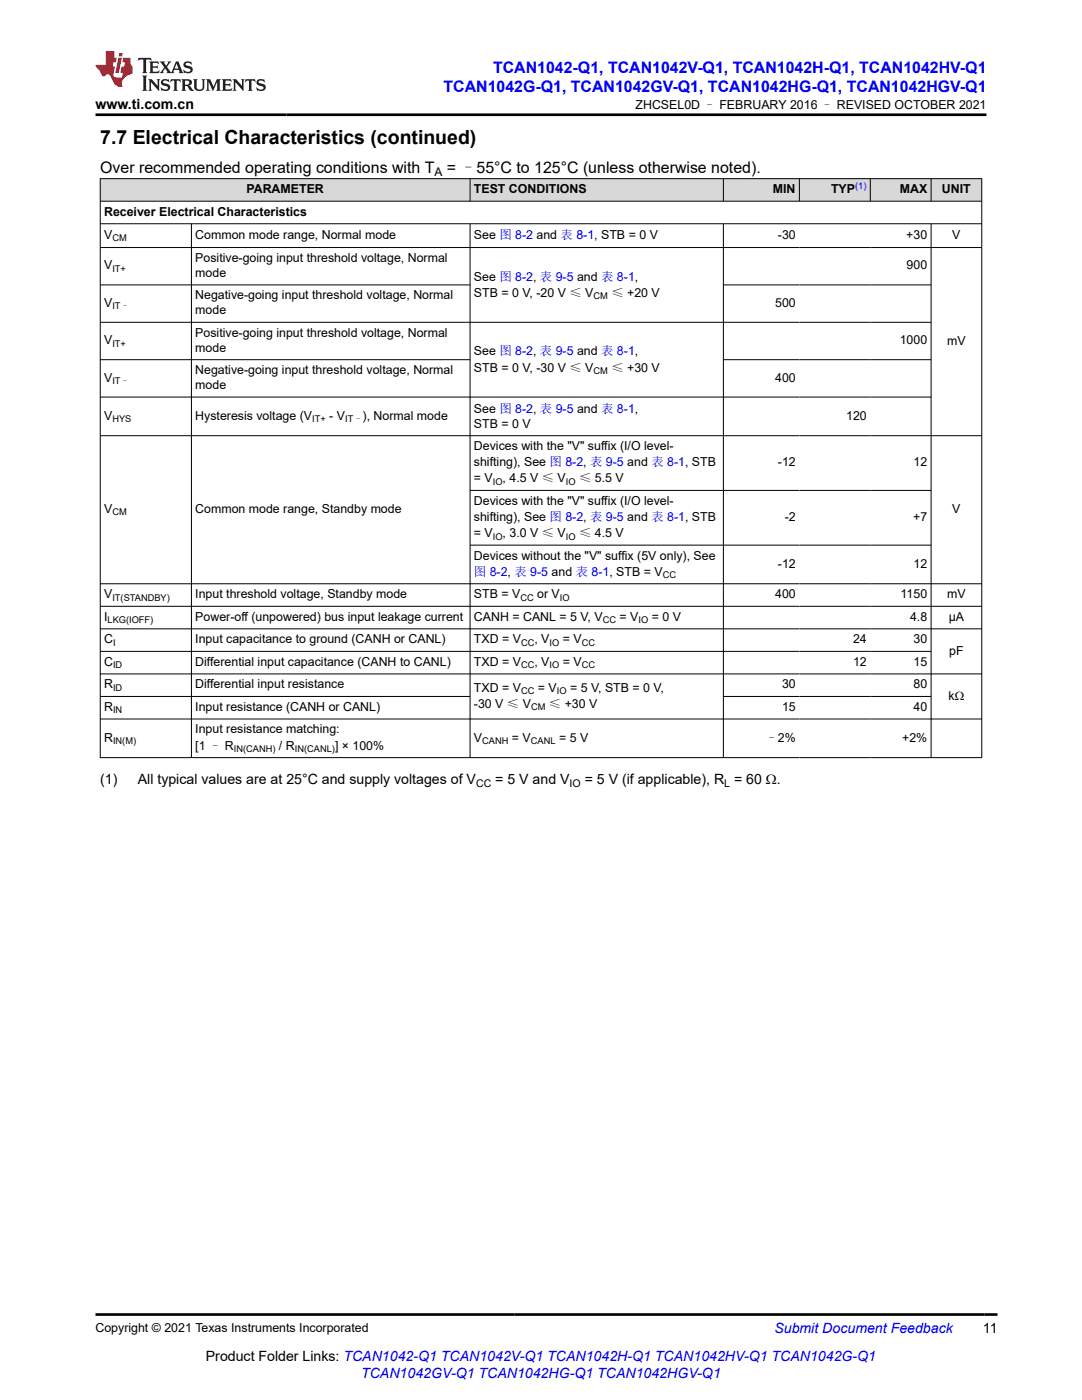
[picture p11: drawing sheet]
<svg xmlns="http://www.w3.org/2000/svg" width="216mm" height="279mm" viewBox="0 0 216 279" stroke-linecap="round" stroke-linejoin="round" font-family="sans-serif">
<defs><g id="words">
<text font-size="3.9" x="20" y="28.7">7.7 Electrical Characteristics (continued)</text>
<g font-size="3.2" fill="#00f">
<text x="98.4" y="14.5">TCAN1042-Q1, TCAN1042V-Q1, TCAN1042H-Q1, TCAN1042HV-Q1</text>
<text x="88.5" y="18.3">TCAN1042G-Q1, TCAN1042GV-Q1, TCAN1042HG-Q1, TCAN1042HGV-Q1</text>
</g>
<g font-size="3.2">
<text x="20" y="34.5">Over recommended operating conditions with T</text>
<text x="89.2" y="34.5">= –55°C to 125°C (unless otherwise noted).</text>
</g>
<g font-size="2.8">
<text x="19.1" y="21.7">www.ti.com.cn</text>
<text x="20" y="156.6">(1)</text>
<text x="27.5" y="156.6">All typical values are at 25°C and supply voltages of V</text>
<text x="98.8" y="156.6">= 5 V and V</text>
<text x="116.7" y="156.6">= 5 V (if applicable), R = 60 Ω.</text>
<text x="196.1" y="266.1">11</text>
<text x="41.1" y="271.7">Product Folder Links: TCAN1042-Q1 TCAN1042V-Q1 TCAN1042H-Q1 TCAN1042HV-Q1 TCAN1042G-Q1</text>
</g>
<g font-size="2.8" fill="#00f">
<text x="154.5" y="266.1">Submit Document Feedback</text>
<text x="72.1" y="275.1">TCAN1042GV-Q1 TCAN1042HG-Q1 TCAN1042HGV-Q1</text>
</g>
<g font-size="2.5">
<text x="126.8" y="21.8">ZHCSEL0D – FEBRUARY 2016 – REVISED OCTOBER 2021</text>
<text x="49.2" y="38.5">PARAMETER</text>
<text x="94.6" y="38.5">TEST CONDITIONS</text>
<text x="154.2" y="38.5">MIN</text>
<text x="165.8" y="38.5">TYP</text>
<text x="179.5" y="38.5">MAX</text>
<text x="188" y="38.5">UNIT</text>
<text x="20.8" y="43">Receiver Electrical Characteristics</text>
<text x="20.8" y="47.7">V</text>
<text x="39" y="47.7">Common mode range, Normal mode</text>
<text x="94.6" y="47.8">See 图 8-2 and 表 8-1, STB = 0 V</text>
<text x="155.2" y="47.7">-30</text>
<text x="180.8" y="47.7">+30</text>
<text x="190" y="47.7">V</text>
<text x="20.8" y="53.8">V</text>
<text x="39" y="52.3">Positive-going input threshold voltage, Normal</text>
<text x="180.9" y="53.8">900</text>
<text x="39" y="55.3">mode</text>
<text x="39" y="59.7">Negative-going input threshold voltage, Normal</text>
<text x="94.6" y="56">See 图 8-2, 表 9-5 and 表 8-1,</text>
<text x="94.6" y="59.2">STB = 0 V, -20 V ≤ V</text>
<text x="122" y="59.2">≤ +20 V</text>
<text x="20.8" y="61.2">V</text>
<text x="39" y="62.7">mode</text>
<text x="154.7" y="61.2">500</text>
<text x="20.8" y="68.7">V</text>
<text x="39" y="67.2">Positive-going input threshold voltage, Normal</text>
<text x="39" y="70.2">mode</text>
<text x="94.6" y="70.9">See 图 8-2, 表 9-5 and 表 8-1,</text>
<text x="179.5" y="68.7">1000</text>
<text x="189" y="68.8">mV</text>
<text x="20.8" y="76.2">V</text>
<text x="39" y="74.7">Negative-going input threshold voltage, Normal</text>
<text x="39" y="77.6">mode</text>
<text x="94.6" y="74.2">STB = 0 V, -30 V ≤ V</text>
<text x="122" y="74.2">≤ +30 V</text>
<text x="154.7" y="76.2">400</text>
<text x="20.8" y="83.7">V</text>
<text x="39" y="83.7">Hysteresis voltage (V</text>
<text x="65.7" y="83.7">- V</text>
<text x="72.4" y="83.7">), Normal mode</text>
<text x="94.6" y="82.4">See 图 8-2, 表 9-5 and 表 8-1,</text>
<text x="168.8" y="83.7">120</text>
<text x="94.6" y="85.3">STB = 0 V</text>
<text x="94.6" y="89.8">Devices with the &quot;V&quot; suffix (I/O level-</text>
<text x="94.6" y="93.1">shifting), See 图 8-2, 表 9-5 and 表 8-1, STB</text>
<text x="155.2" y="93.1">-12</text>
<text x="182.3" y="93.1">12</text>
<text x="94.6" y="96.3">= V</text>
<text x="94.6" y="100.8">Devices with the &quot;V&quot; suffix (I/O level-</text>
<text x="100.3" y="96.3">, 4.5 V ≤ V</text>
<text x="115.6" y="96.3">≤ 5.5 V</text>
<text x="20.8" y="102.4">V</text>
<text x="39" y="102.4">Common mode range, Standby mode</text>
<text x="94.6" y="104">shifting), See 图 8-2, 表 9-5 and 表 8-1, STB</text>
<text x="94.6" y="107.2">= V</text>
<text x="100.3" y="107.2">, 3.0 V ≤ V</text>
<text x="115.6" y="107.2">≤ 4.5 V</text>
<text x="156.6" y="104">-2</text>
<text x="182.2" y="104">+7</text>
<text x="190" y="102.4">V</text>
<text x="94.6" y="111.7">Devices without the &quot;V&quot; suffix (5V only), See</text>
<text x="155.2" y="113.3">-12</text>
<text x="182.3" y="113.3">12</text>
<text x="20.8" y="119.4">V</text>
<text x="39" y="119.4">Input threshold voltage, Standby mode</text>
<text x="94.6" y="119.4">STB = V</text>
<text x="107.2" y="119.4">or V</text>
<text x="154.7" y="119.4">400</text>
<text x="179.7" y="119.4">1150</text>
<text x="189" y="119.4">mV</text>
<text x="20.8" y="123.9">I</text>
<text x="39" y="123.9">Power-off (unpowered) bus input leakage current</text>
<text x="94.6" y="123.9">CANH = CANL = 5 V, V</text>
<text x="123.6" y="123.9">= V</text>
<text x="130.1" y="123.9">= 0 V</text>
<text x="181.6" y="123.9">4.8</text>
<text x="189.3" y="123.9">µA</text>
<text x="20.8" y="128.4">C</text>
<text x="39" y="128.4">Input capacitance to ground (CANH or CANL)</text>
<text x="94.6" y="128.4">TXD = V</text>
<text x="106.6" y="128.4">, V</text>
<text x="112.3" y="128.4">= V</text>
<text x="170.2" y="128.4">24</text>
<text x="182.3" y="128.4">30</text>
<text x="189.4" y="130.6">pF</text>
<text x="20.8" y="137.4">R</text>
<text x="20.8" y="132.9">C</text>
<text x="39" y="137.4">Differential input resistance</text>
<text x="39" y="132.9">Differential input capacitance (CANH to CANL)</text>
<text x="94.6" y="132.9">TXD = V</text>
<text x="106.6" y="132.9">, V</text>
<text x="112.3" y="132.9">= V</text>
<text x="156.1" y="137.4">30</text>
<text x="170.2" y="132.9">12</text>
<text x="182.3" y="132.9">15</text>
<text x="182.3" y="137.4">80</text>
<text x="20.8" y="141.9">R</text>
<text x="39" y="141.9">Input resistance (CANH or CANL)</text>
<text x="94.6" y="141.2">-30 V ≤ V</text>
<text x="94.6" y="138">TXD = V</text>
<text x="107.3" y="138">= V</text>
<text x="109.5" y="141.2">≤ +30 V</text>
<text x="113.7" y="138">= 5 V, STB = 0 V,</text>
<text x="156.1" y="141.9">15</text>
<text x="182.3" y="141.9">40</text>
<text x="189.3" y="139.8">kΩ</text>
<text x="20.8" y="148">R</text>
<text x="39" y="146.4">Input resistance matching:</text>
<text x="39" y="149.6">[1 – R</text>
<text x="55.7" y="149.6">/ R</text>
<text x="66.8" y="149.6">] × 100%</text>
<text x="94.6" y="148">V</text>
<text x="102.1" y="148">= V</text>
<text x="111.5" y="148">= 5 V</text>
<text x="152.8" y="148.1">–2%</text>
<text x="180" y="148">+2%</text>
<text x="19.1" y="265.8">Copyright © 2021 Texas Instruments Incorporated</text>
</g>
<text font-size="2.5" fill="#00f" x="94.6" y="114.9">图 8-2, 表 9-5 and 表 8-1, STB = V</text>
<text font-size="2.4" x="86.7" y="35.1">A</text>
<g font-size="2.1">
<text x="95" y="157.1">CC</text>
<text x="113.7" y="157.1">IO</text>
<text x="144.5" y="157.1">L</text>
</g>
<text font-size="1.9" fill="#00f" x="170.6" y="37.7">(1)</text>
<g font-size="1.9">
<text x="22.4" y="48.2">CM</text>
<text x="22.4" y="54.3">IT+</text>
<text x="118.4" y="59.7">CM</text>
<text x="22.4" y="61.7">IT–</text>
<text x="22.4" y="69.2">IT+</text>
<text x="22.4" y="76.6">IT–</text>
<text x="118.4" y="74.6">CM</text>
<text x="22.4" y="84.2">HYS</text>
<text x="62.3" y="84.2">IT+</text>
<text x="68.9" y="84.2">IT–</text>
<text x="98.3" y="96.8">IO</text>
<text x="112.9" y="96.8">IO</text>
<text x="22.4" y="102.9">CM</text>
<text x="98.3" y="107.7">IO</text>
<text x="112.9" y="107.7">IO</text>
<text x="22.4" y="119.9">IT(STANDBY)</text>
<text x="103.8" y="119.9">CC</text>
<text x="111.7" y="119.9">IO</text>
<text x="132.2" y="115.4">CC</text>
<text x="21.5" y="124.4">LKG(IOFF)</text>
<text x="120.3" y="124.4">CC</text>
<text x="127.4" y="124.4">IO</text>
<text x="22.6" y="128.9">I</text>
<text x="104" y="128.9">CC</text>
<text x="109.7" y="128.9">IO</text>
<text x="116.1" y="128.9">CC</text>
<text x="22.6" y="137.9">ID</text>
<text x="22.6" y="133.4">ID</text>
<text x="104" y="133.4">CC</text>
<text x="109.7" y="133.4">IO</text>
<text x="116.1" y="133.4">CC</text>
<text x="22.6" y="142.4">IN</text>
<text x="104" y="138.5">CC</text>
<text x="106" y="141.7">CM</text>
<text x="111.1" y="138.5">IO</text>
<text x="22.6" y="148.5">IN(M)</text>
<text x="96.2" y="148.5">CANH</text>
<text x="105.9" y="148.5">CANL</text>
<text x="46.6" y="150.1">IN(CANH)</text>
<text x="58.8" y="150.1">IN(CANL)</text>
</g>
</g></defs>
<g fill="#d8d8d8">
<path d="M20 35.7h175.9v4.5h-175.9z" fill-rule="evenodd"/>
<path d="M20.1 35.7h73.6v4.4h-73.6z" fill-rule="evenodd"/>
<path d="M93.9 35.7h50.4v4.4h-50.4z" fill-rule="evenodd"/>
<path d="M144.4 35.7h15v4.4h-15z" fill-rule="evenodd"/>
<path d="M159.6 35.7h14v4.4h-14z" fill-rule="evenodd"/>
<path d="M173.7 35.7h12v4.4h-12z" fill-rule="evenodd"/>
<path d="M185.9 35.7h9.9v4.4h-9.9z" fill-rule="evenodd"/>
</g>
<g fill="none" stroke="#000" stroke-width=".2">
<path d="M19.9 35.7h176.1M20 35.6v115.7M93.8 35.6v4.6M144.3 35.6v4.6M159.5 35.6v4.6M173.7 35.6v4.6M185.8 35.6v4.6M195.9 35.6v115.7M19.9 40.2h176.1M19.9 44.7h176.1M19.9 49.4h176.1M19.9 56.9h74"/>
<path d="M38.2 44.7v106.6M93.8 44.7v106.6M144.3 44.7v106.6M144.3 56.9h41.6M185.8 44.7v106.6M19.9 64.3h166M19.9 71.8h74M19.9 79.2h166M144.3 71.8h41.6M19.9 87h176.1M93.8 97.9h92.1M19.9 116.5h176.1"/>
<path d="M93.8 108.8h92.1M19.9 121h176.1M19.9 125.5h176.1M19.9 130h166M19.9 134.5h176.1M19.9 139h74M144.3 139h41.6M19.9 143.5h176.1M19.9 151.2h176.1"/>
</g>
<path d="M27.7 11.6l-.2 .5 .5-.2h.6v.1v2.2l-.2 .4h1l-.2-.4v-2.2v-.1h.5l.5 .2-.1-.5zM29.8 12.3l.2 .4v1.5l-.2 .4h1.9l.1-.6a1.08 1.08 0 0 1-1.3 .2v-.7h.6l.4 .2v-.7l-.4 .2h-.6v-.5l.2-.2a1 1 0 0 1 1 .3l-.1-.5zM31.8 12.3l1 1.1-1 1.2h.9l-.2-.2 .4-.8 .5 .8-.2 .2h1.6l-.2-.2 .1-.5h1l.1 .5-.1 .2h.9l-.2-.3-.8-2h-.5l-1 2.2-.8-1.1 .9-1.1h-.8l.2 .2-.5 .6-.3-.6 .1-.2zM35.2 12.7l.4 1h-.8zM36.8 12.4a.65 .65 0 0 0-.2 .7 .65 .65 0 0 0 .6 .5l.7 .1 .1 .3a.79 .79 0 0 1-.7 .4 .79 .79 0 0 1-.7-.5l.1 .7 .2-.1a.93 .93 0 0 0 1.1 .1 .93 .93 0 0 0 .4-1 1.46 1.46 0 0 0-1.2-.6l-.1-.3a1.09 1.09 0 0 1 1.2 .2l-.2-.6-.1 .1-.6-.2zM28.4 15.1l.2 .4v2.2l-.2 .4h1l-.2-.4v-2.2l.2-.4zM29.6 15.8l.2 .4v1.5l-.2 .4h.8l-.3-.4v-1.3l1.7 1.8v-2l.2-.4h-.8l.2 .2 .1 1.1-1.2-1.3zM32.3 15.9a.65 .65 0 0 0-.2 .8 .65 .65 0 0 0 .7 .4l.6 .2 .1 .2a.79 .79 0 0 1-.7 .4 .79 .79 0 0 1-.7-.5l.1 .7 .2-.1a.93 .93 0 0 0 1.1 .1 .93 .93 0 0 0 .4-.9 1.46 1.46 0 0 0-1.2-.6l-.1-.4a1.09 1.09 0 0 1 1.2 .2l-.2-.6-.1 .1-.6-.1zM34.1 15.8l-.1 .6a.63 .63 0 0 1 .7-.3l.1 1.6-.3 .4h1l-.2-.4v-1.6a.66 .66 0 0 1 .8 .3l-.1-.6zM36.2 15.8l.2 .4v1.5l-.2 .4h.9l-.2-.2v-.7h.5l.1 .2a.79 .79 0 0 0 1.2 .6l-1-.9a.61 .61 0 0 0 .6-.6 .61 .61 0 0 0-.5-.7zM36.9 16.1h.2a.47 .47 0 0 1 .5 .1 .47 .47 0 0 1 .1 .5l-.2 .1-.6 .1zM38.5 15.8l.2 .2a2.27 2.27 0 0 0 .4 2 1.04 1.04 0 0 0 1.7-.7v-1.3l.2-.2h-.8l.2 .4v1.1a.6 .6 0 0 1-.6 .6 .6 .6 0 0 1-.6-.6v-1.1l.3-.4zM41.1 15.8l.2 .4v1.5l-.2 .4h.7l-.2-.4v-1.4l.9 1.9 .8-1.9v1.4l-.2 .4h1l-.3-.4v-1.5l.3-.4h-.8l-.7 1.5-.7-1.5zM44.3 15.8l.2 .4v1.5l-.2 .4h1.9l.1-.6a1.09 1.09 0 0 1-1.3 .2v-.7h.6l.4 .2v-.6l-.4 .2h-.6v-.6l.2-.1a1.01 1.01 0 0 1 1 .3l-.1-.6zM46.4 15.8l.3 .4v1.5l-.3 .4h.8l-.2-.4v-1.3l1.6 1.8v-2l.2-.4h-.7l.2 .2v1.1l-1.2-1.3zM49 15.8l-.1 .6a.63 .63 0 0 1 .8-.3v1.6l-.3 .4h1l-.2-.4v-1.6a.66 .66 0 0 1 .8 .3l-.1-.6zM51.4 15.9a.65 .65 0 0 0-.2 .8 .65 .65 0 0 0 .6 .4l.6 .2 .2 .2a.79 .79 0 0 1-.8 .4 .79 .79 0 0 1-.6-.5l.1 .7 .2-.1a.93 .93 0 0 0 1 .1 .93 .93 0 0 0 .5-.9 1.46 1.46 0 0 0-1.3-.6l-.1-.4a1.09 1.09 0 0 1 1.3 .2l-.2-.6-.2 .1-.5-.1z" fill="#231f20"/>
<path d="M21.1 10.2v2.8h-2.1l.1 .3 .9 1a.95 .95 0 0 0 .9 .9 .59 .59 0 0 1 .6-.4 .59 .59 0 0 1 .5 .4l.4 .7a1.59 1.59 0 0 0 2.1 1.4 1.61 1.61 0 0 1 1-2.3l1-.3-.1-1.5a1.59 1.59 0 0 1-.4-1.7h-1.4l-.2 .9h.5l-.1 .9h-.5l-.2 1v.2l.4 .1-.2 .9h-.6a.73 .73 0 0 1-1.1-.7l.3-1.5h-.5l.2-.9h.5l.2-.9h-.5v-1.3zM23.6 11.5l-.6 3.1h.7l.6-3.1zM23.8 10.6l-.1 .6h.7l.1-.6z" fill="#ed1c24"/>
<path d="M19.1 22.9h177.8M19.1 262.3h179.9" fill="none" stroke="#000" stroke-width=".53"/>
<use href="#words"/>
</svg>
